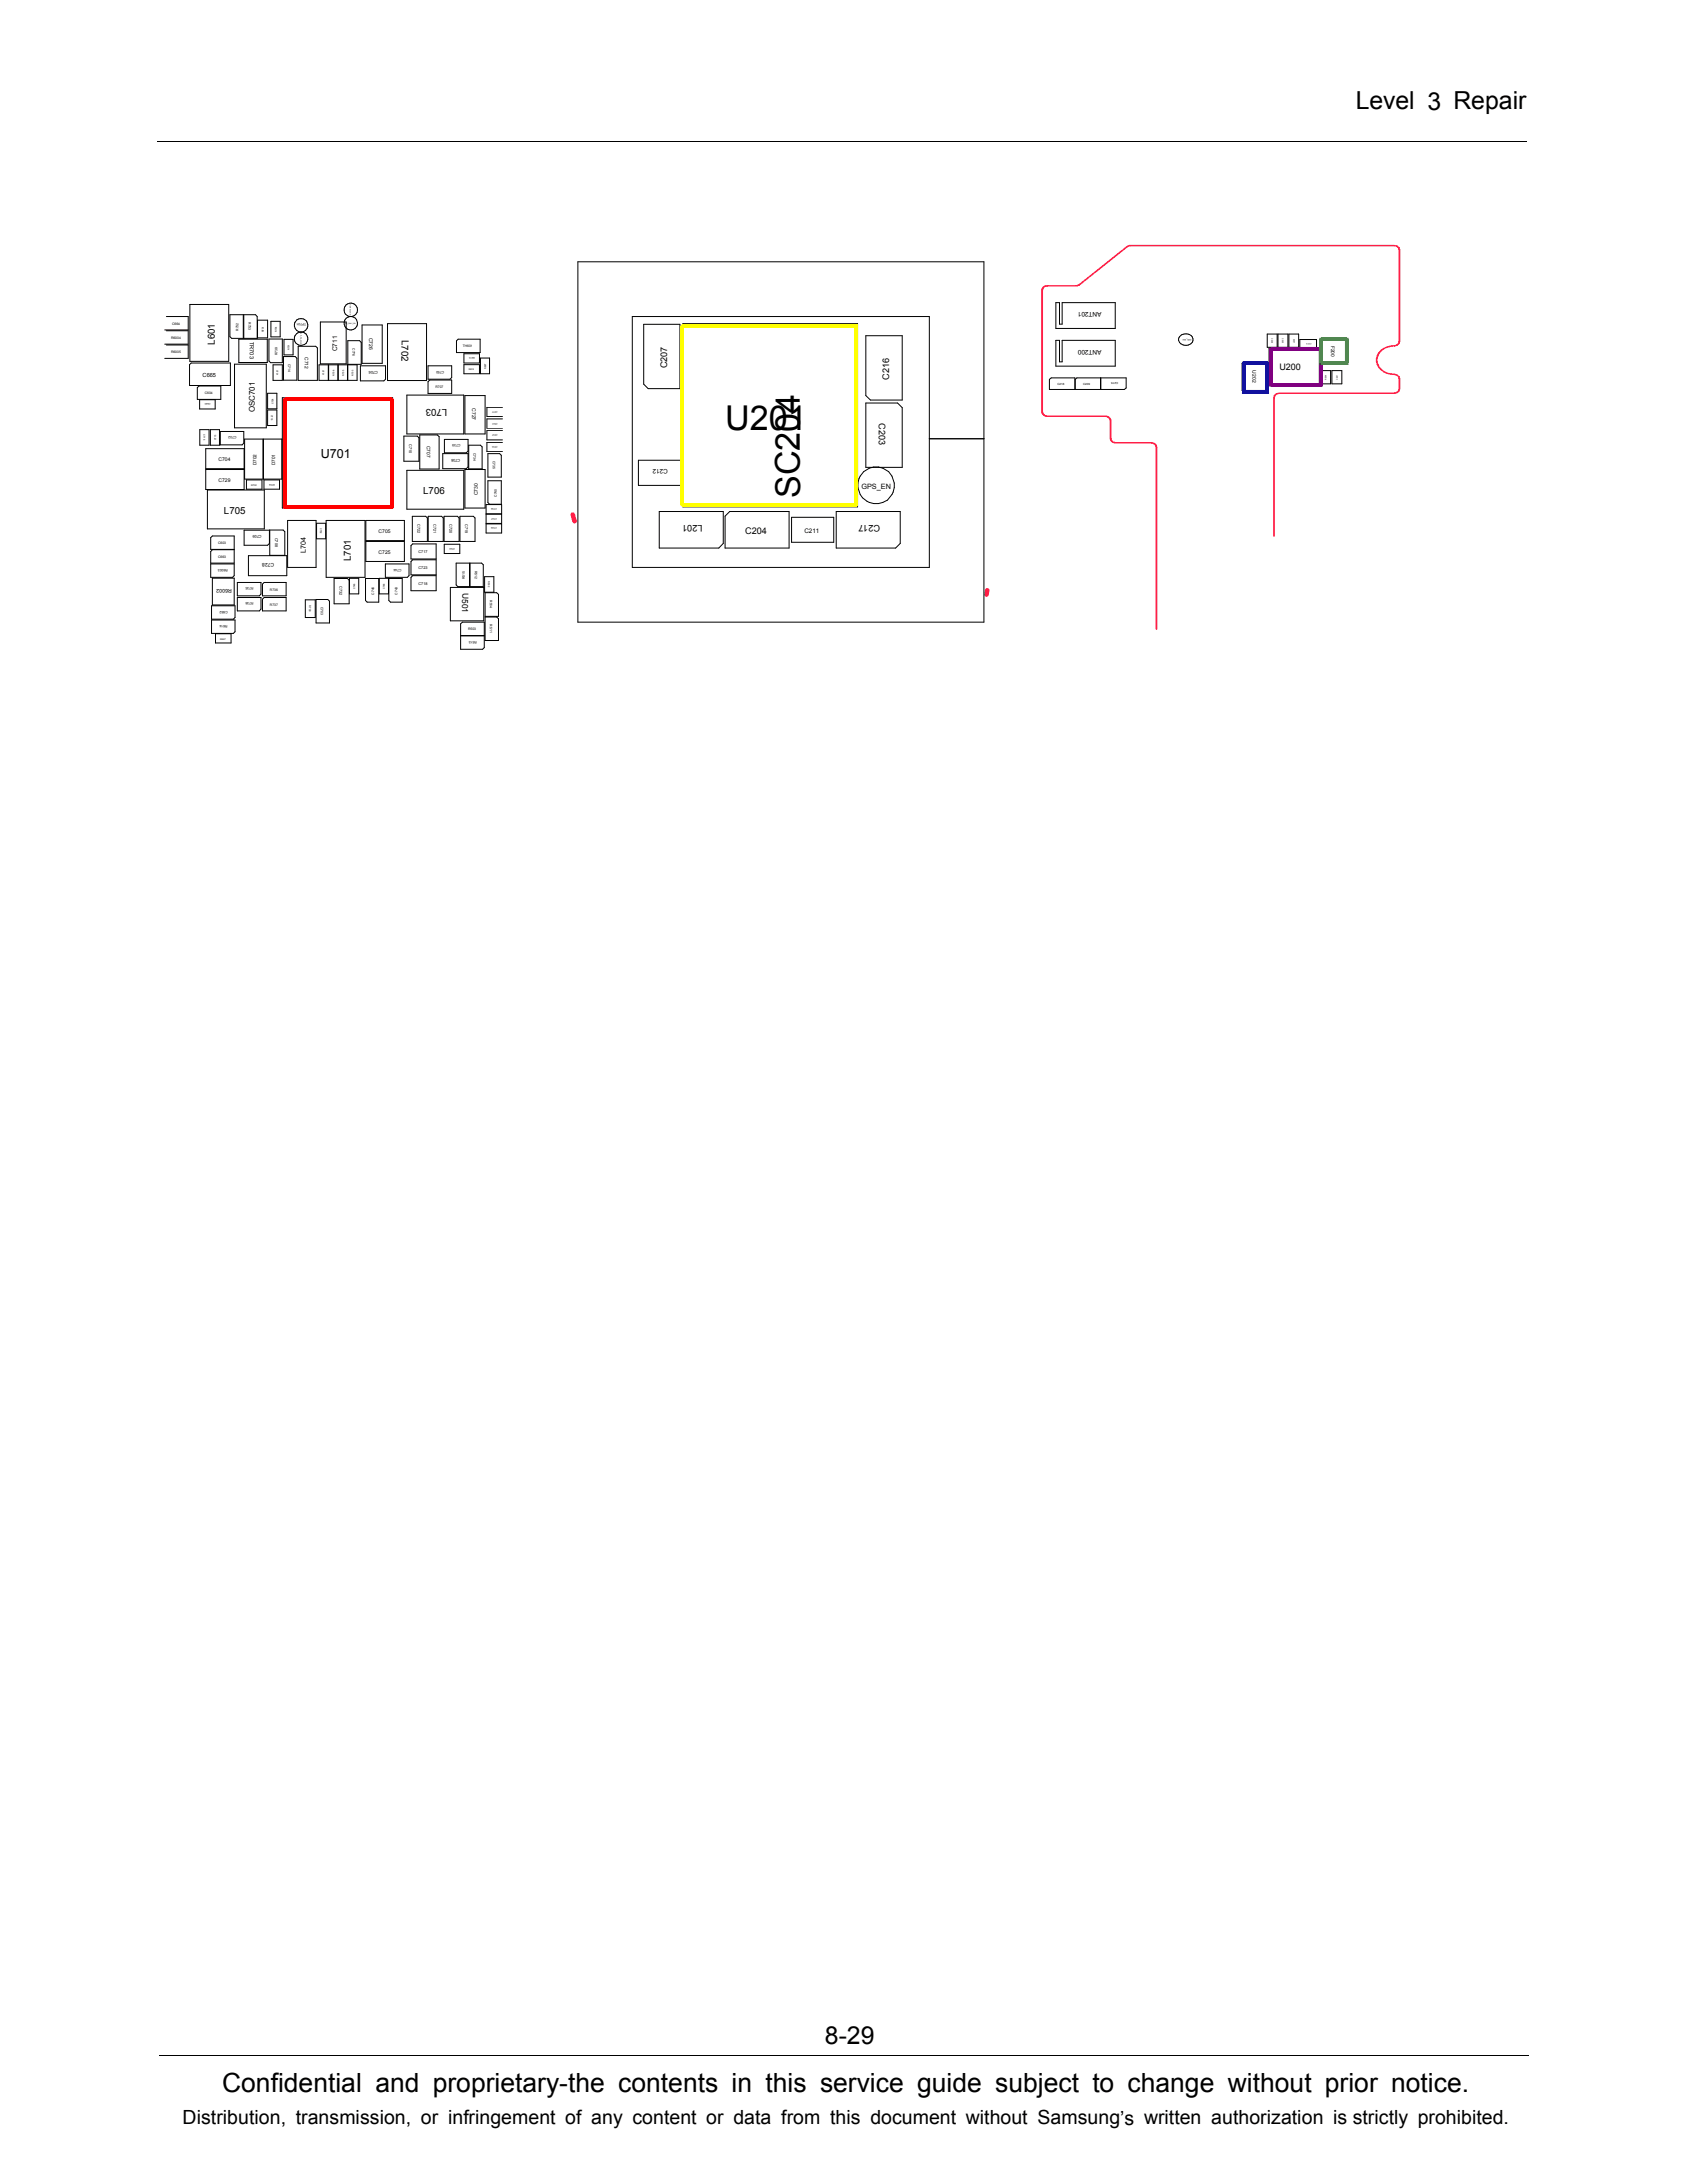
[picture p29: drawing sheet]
<svg xmlns="http://www.w3.org/2000/svg" width="216mm" height="279mm" viewBox="0 0 216 279" stroke-linecap="round" stroke-linejoin="round" font-family="sans-serif">
<defs><g id="words">
<g font-size="4.4">
<text x="92.8" y="55.1">U201</text>
<text x="102.4" y="63.8" transform="rotate(-90 102.4 63.8)">SC204</text>
</g>
<text font-size="3.4" x="28.4" y="267.7">Confidential and proprietary-the contents in this service guide subject to change without prior notice.</text>
<g font-size="3.2">
<text x="173.5" y="14">Level 3 Repair</text>
<text x="105.6" y="261.6">8-29</text>
</g>
<text font-size="2.5" x="23.4" y="271.9">Distribution, transmission, or infringement of any content or data from this document without Samsung’s written authorization is strictly prohibited.</text>
<text font-size="1.6" x="41.1" y="58.7">U701</text>
<g font-size="1.2">
<text x="27.5" y="44.1" transform="rotate(-90 27.5 44.1)">L601</text>
<text x="51.4" y="43.5" transform="rotate(90 51.4 43.5)">L702</text>
<text x="85.4" y="47.2" transform="rotate(-90 85.4 47.2)">C207</text>
<text x="57.2" y="52.4" transform="rotate(-180 57.2 52.4)">L703</text>
<text x="113.8" y="48.6" transform="rotate(-90 113.8 48.6)">C216</text>
<text x="112.5" y="54.2" transform="rotate(90 112.5 54.2)">C203</text>
<text x="28.7" y="65.7">L705</text>
<text x="54.2" y="63.2">L706</text>
<text x="44.9" y="71.8" transform="rotate(-90 44.9 71.8)">L701</text>
<text x="89.9" y="67.1" transform="rotate(-180 89.9 67.1)">L201</text>
<text x="95.4" y="68.3">C204</text>
<text x="112.6" y="67.1" transform="rotate(-180 112.6 67.1)">C217</text>
</g>
<g font-size="1.1">
<text x="163.7" y="47.4">U200</text>
<text x="59.2" y="75.9" transform="rotate(90 59.2 75.9)">U501</text>
</g>
<text font-size="1" x="32.6" y="52.7" transform="rotate(-90 32.6 52.7)">OSC701</text>
<g font-size=".9">
<text x="110.2" y="62.5">GPS_EN</text>
<text x="39.1" y="70.7" transform="rotate(-90 39.1 70.7)">L704</text>
</g>
<g font-size=".8">
<text x="141" y="39.9" transform="rotate(-180 141 39.9)">ANT201</text>
<text x="43.1" y="45" transform="rotate(-90 43.1 45)">C711</text>
<text x="141" y="44.7" transform="rotate(-180 141 44.7)">ANT200</text>
<text x="85.5" y="60.1" transform="rotate(-180 85.5 60.1)">C212</text>
<text x="103" y="68.2">C211</text>
</g>
<g font-size=".7">
<text x="32" y="43.8" transform="rotate(90 32 43.8)">TR703</text>
<text x="25.9" y="48.2">C665</text>
<text x="29.7" y="75.3" transform="rotate(-180 29.7 75.3)">R6002</text>
</g>
<g font-size=".6">
<text x="39" y="45.7" transform="rotate(90 39 45.7)">C712</text>
<text x="47.2" y="43.2" transform="rotate(90 47.2 43.2)">C726</text>
<text x="160.3" y="47.4" transform="rotate(90 160.3 47.4)">U202</text>
<text x="170.3" y="44.2" transform="rotate(90 170.3 44.2)">F200</text>
<text x="60.4" y="52.3" transform="rotate(90 60.4 52.3)">C727</text>
<text x="28" y="59">C704</text>
<text x="32.8" y="59.5" transform="rotate(-90 32.8 59.5)">D702</text>
<text x="35.2" y="59.5" transform="rotate(-90 35.2 59.5)">D701</text>
<text x="54.6" y="57" transform="rotate(90 54.6 57)">C707</text>
<text x="28" y="61.7">C729</text>
<text x="61.2" y="63.4" transform="rotate(-90 61.2 63.4)">C730</text>
<text x="48.5" y="70.9">C725</text>
<text x="48.5" y="68.2">C705</text>
<text x="35.1" y="72" transform="rotate(-180 35.1 72)">C728</text>
</g>
<g font-size=".5">
<text x="48.4" y="47.5" transform="rotate(-180 48.4 47.5)">C706</text>
<text x="52.4" y="56.8" transform="rotate(90 52.4 56.8)">C710</text>
<text x="58.9" y="58.7" transform="rotate(-180 58.9 58.7)">C738</text>
<text x="33.5" y="68.5" transform="rotate(-180 33.5 68.5)">C709</text>
<text x="35.2" y="68.8" transform="rotate(90 35.2 68.8)">C708</text>
<text x="53.4" y="67.1" transform="rotate(90 53.4 67.1)">C722</text>
<text x="53.6" y="70.8">C717</text>
<text x="55.5" y="67.1" transform="rotate(90 55.5 67.1)">C721</text>
<text x="57.5" y="67.1" transform="rotate(90 57.5 67.1)">C720</text>
<text x="59.5" y="67.1" transform="rotate(90 59.5 67.1)">C719</text>
<text x="43.4" y="75" transform="rotate(90 43.4 75)">C732</text>
<text x="53.6" y="74.9">C718</text>
<text x="53.6" y="72.8">C723</text>
</g>
<g font-size=".4">
<text x="22" y="41.6">C664</text>
<text x="31.8" y="41.2" transform="rotate(90 31.8 41.2)">R733</text>
<text x="39.2" y="41.4" transform="rotate(-180 39.2 41.4)">TP701</text>
<text x="21.9" y="43.4">R6004</text>
<text x="21.9" y="45.2">R6005</text>
<text x="30.5" y="42.4" transform="rotate(-90 30.5 42.4)">R732</text>
<text x="35.5" y="45.5" transform="rotate(-90 35.5 45.5)">R739</text>
<text x="36.9" y="46.6" transform="rotate(90 36.9 46.6)">C714</text>
<text x="45.1" y="44.6" transform="rotate(90 45.1 44.6)">C776</text>
<text x="56.9" y="47.4" transform="rotate(-180 56.9 47.4)">C750</text>
<text x="59.2" y="44.5">TH601</text>
<text x="26.2" y="50.4">C604</text>
<text x="55.7" y="49.7">R707</text>
<text x="135.3" y="49.3">C218</text>
<text x="138.6" y="49.3">C209</text>
<text x="143.1" y="48.9" transform="rotate(-180 143.1 48.9)">C215</text>
<text x="30.3" y="55.8" transform="rotate(-180 30.3 55.8)">C702</text>
<text x="58.9" y="56.9" transform="rotate(-180 58.9 56.9)">C739</text>
<text x="60.6" y="57.9" transform="rotate(90 60.6 57.9)">C734</text>
<text x="63.1" y="59" transform="rotate(90 63.1 59)">C735</text>
<text x="63.6" y="63.6" transform="rotate(-90 63.6 63.6)">C740</text>
<text x="27.9" y="69.6">C603</text>
<text x="27.9" y="71.4">C663</text>
<text x="29.2" y="72.8" transform="rotate(-180 29.2 72.8)">R6003</text>
<text x="32.4" y="77.1" transform="rotate(-180 32.4 77.1)">R738</text>
<text x="32.4" y="75.1" transform="rotate(-180 32.4 75.1)">R735</text>
<text x="34.5" y="75.6">R736</text>
<text x="34.5" y="77.5">R737</text>
<text x="41.1" y="77.7" transform="rotate(90 41.1 77.7)">C703</text>
<text x="47.9" y="76.1" transform="rotate(-90 47.9 76.1)">C745</text>
<text x="50.9" y="76.1" transform="rotate(-90 50.9 76.1)">C743</text>
<text x="51.4" y="72.8" transform="rotate(-180 51.4 72.8)">C744</text>
<text x="59.5" y="74.1" transform="rotate(-90 59.5 74.1)">R515</text>
<text x="60.7" y="73" transform="rotate(90 60.7 73)">R512</text>
<text x="62.7" y="76.8" transform="rotate(90 62.7 76.8)">R514</text>
<text x="29.1" y="80" transform="rotate(-180 29.1 80)">R614</text>
<text x="29.1" y="78.1" transform="rotate(-180 29.1 78.1)">C662</text>
<text x="59.9" y="80.7">R503</text>
<text x="61" y="82" transform="rotate(-180 61 82)">R513</text>
<text x="62.7" y="79.9" transform="rotate(90 62.7 79.9)">R511</text>
</g>
<g font-size=".3">
<text x="33.8" y="42.5" transform="rotate(-90 33.8 42.5)">R731</text>
<text x="35.4" y="47.3" transform="rotate(90 35.4 47.3)">C701</text>
<text x="35.4" y="42.5" transform="rotate(-90 35.4 42.5)">R734</text>
<text x="37.1" y="44.8" transform="rotate(-90 37.1 44.8)">R701</text>
<text x="41.3" y="47.3" transform="rotate(90 41.3 47.3)">C731</text>
<text x="60" y="47.4">R612</text>
<text x="60.7" y="45.7" transform="rotate(-180 60.7 45.7)">R613</text>
<text x="62.2" y="47.2" transform="rotate(-90 62.2 47.2)">R697</text>
<text x="152.5" y="43.3" transform="rotate(-180 152.5 43.3)">GPS_200</text>
<text x="162.7" y="43.3" transform="rotate(90 162.7 43.3)">C206</text>
<text x="164.1" y="43.3" transform="rotate(90 164.1 43.3)">C205</text>
<text x="165.7" y="43.9" transform="rotate(-90 165.7 43.9)">L200</text>
<text x="167.8" y="43.9" transform="rotate(-180 167.8 43.9)">C213</text>
<text x="26.9" y="51.6" transform="rotate(-180 26.9 51.6)">C640</text>
<text x="34.7" y="53.1" transform="rotate(90 34.7 53.1)">C716</text>
<text x="35" y="51.7" transform="rotate(-90 35 51.7)">C724</text>
<text x="42.8" y="48.1" transform="rotate(-90 42.8 48.1)">R706</text>
<text x="44" y="48.1" transform="rotate(-90 44 48.1)">R705</text>
<text x="45.3" y="48.1" transform="rotate(-90 45.3 48.1)">R703</text>
<text x="63.7" y="52.6" transform="rotate(-180 63.7 52.6)">C777</text>
<text x="169.8" y="48.6" transform="rotate(-90 169.8 48.6)">R204</text>
<text x="171.2" y="48.6" transform="rotate(-90 171.2 48.6)">C201</text>
<text x="26" y="55.6" transform="rotate(90 26 55.6)">C715</text>
<text x="27.6" y="56.4" transform="rotate(-90 27.6 56.4)">C713</text>
<text x="63.7" y="54.1" transform="rotate(-180 63.7 54.1)">C741</text>
<text x="63.7" y="57.1" transform="rotate(-180 63.7 57.1)">C733</text>
<text x="63.7" y="55.6" transform="rotate(-180 63.7 55.6)">C737</text>
<text x="32.2" y="62.1">R702</text>
<text x="35.2" y="61.9" transform="rotate(-180 35.2 61.9)">R704</text>
<text x="63.6" y="65" transform="rotate(-180 63.6 65)">C736</text>
<text x="41" y="67.6" transform="rotate(90 41 67.6)">C752</text>
<text x="58.2" y="70.1" transform="rotate(-180 58.2 70.1)">C742</text>
<text x="63.6" y="66.3" transform="rotate(-180 63.6 66.3)">C747</text>
<text x="63.6" y="67.5" transform="rotate(-180 63.6 67.5)">C749</text>
<text x="39.6" y="77.5" transform="rotate(90 39.6 77.5)">R700</text>
<text x="45.5" y="75.4" transform="rotate(-90 45.5 75.4)">C746</text>
<text x="49.3" y="75.4" transform="rotate(-90 49.3 75.4)">C748</text>
<text x="62.5" y="74.4" transform="rotate(90 62.5 74.4)">R502</text>
<text x="28.2" y="81.9">R667</text>
</g>
<g font-size=".2">
<text x="44.2" y="41.5">AP_PMIC_EN</text>
<text x="38.4" y="42.7" transform="rotate(90 38.4 42.7)">AP_PS_HOLD</text>
</g>
</g></defs>
<g fill="none" stroke="#000" stroke-width=".13">
<path d="M20.2 18.1h175.3M24.3 39h5v7.2h-5zM74 33.5h51.9v46.1h-51.9zM135.1 38.7h.5v2.8h.3v-2.8h6.8v3.3h-7.6zM21.3 40.5h2.8v1.7h-3M21.3 42.3h2.8v1.7h-3M21.3 44.2h2.8v1.7h-3M24.3 46.7l.2-.2h5v2.8h-5.2zM25.5 49.4h2.8v1.7h-3v-1.5zM25.5 51.2h2v1.1h-2zM25.6 55h1.2v2h-1.2zM26.3 57.4h4.9v2.6h-4.9z"/>
<path d="M26.9 55h1.2v2h-1.2zM28.2 55.2h3v1.5l-.2 .2h-2.8zM29.4 40.3h1.7v3h-1.4l-.3-.2zM30 46.6h4.1v8.2h-4.1zM30.6 43.4h3.6v3h-3.6zM31.2 40.3h1.5l.2 .2v2.8h-1.7zM31.3 56.2h2.4v5.1h-2.4zM33 41h1.2v2.2h-1.2zM33.7 56.2h2.4v5.1h-2.4zM34.2 50.3h1.2v2h-1.2zM34.2 52.5h1.2v2h-1.2zM34.4 43.4h1.7v3h-1.5l-.2-.2z"/>
<path d="M34.7 41.1h1.2v2h-1.2zM34.9 46.7h1.2v2h-1.2zM36.1 50.9h14.1v14.1h-14.1zM36.3 45.6h1.5l.2 .2v2.9h-1.7zM36.3 43.4h1.2v2h-1.2zM38.2 44.3h2.2l.2 .2v4.2h-2.4zM38.4 42.5h.2M38.6 42.5a.86 .86 0 0 0 .7-1.3 .86 .86 0 0 0-1.5 0 .86 .86 0 0 0 .6 1.3M38.6 42.5a.85 .85 0 0 1 .6 1.3 .85 .85 0 0 1-1.4 0 .85 .85 0 0 1 .6-1.3M40.8 46.7h1.2v2h-1.2zM41 41.2h3.3v5.4h-3.3zM42.1 46.7h1.1v2h-1.1z"/>
<path d="M43.3 46.7h1.2v2h-1.2zM44.5 46.7h1.2v2h-1.2zM44.5 43.6h1.5l.2 .2v2.8h-1.7zM44.8 40.5h.2M44.8 40.5a.86 .86 0 0 1-.6-1.3 .86 .86 0 0 1 1.4 0 .86 .86 0 0 1-.6 1.3M45 40.5a.86 .86 0 0 1 .6 1.3 .86 .86 0 0 1-1.4 0 .86 .86 0 0 1 .6-1.3M46.1 46.8h3.2v1.7l-.2 .2h-3zM46.3 41.6h2.6v4.9h-2.6zM49.6 41.4h5v7.3h-5zM51.7 55.8h1.7l.2 .2v3h-1.9zM52.1 50.6h7.3v4.9h-7.3zM53.7 55.7h2.3l.2 .2v4.1h-2.5z"/>
<path d="M54.8 48.9l.2-.3h2.8v1.8h-3zM54.8 46.8h3v1.5l-.2 .2h-2.8zM56.7 58.1h3.2v1.7l-.2 .2h-3zM56.9 56.2h3v1.5l-.2 .3h-2.8zM58.4 43.6l.2-.2h2.8v1.7h-3zM59.4 46.7h2v1.1h-2zM59.4 45.3h2v1.2h-2zM59.5 50.6h2.6v4.9h-2.6zM60 57h1.5l.2 .2v2.8h-1.7zM61.5 45.8h1.2v2h-1.2zM62.4 58.1h1.5l.3 .2v2.8h-1.8zM64.3 52.1h-2v1.2h2"/>
<path d="M64.3 53.6h-2v1.2h2M64.3 55.1h-2v1.2h2M64.3 56.6h-2v1.2h2M80.9 40.5h38v32.1h-38zM81.7 58.9h5.4v3.2h-5.4zM82.4 41.5h4.6v8.2h-4l-.6-.5zM87.4 41.4h22.3v23.5h-22.3zM110.8 43h4.7v8.2h-4.1l-.6-.6zM110.8 51.6h4.1l.6 .6v7.6h-4.7zM118.9 56.2h7M134.3 48.6l.2-.2h3.1v1.4h-3.3zM135.1 43.6h.5v2.7h.3v-2.7h6.8v3.3h-7.6z"/>
<path d="M137.6 48.6l.2-.2h3v1.4h-3.2zM140.9 48.4h3.2v1.3l-.2 .1h-3zM151 43.1a.95 .95 0 0 1 1-.4 .95 .95 0 0 1 .7 .9 .95 .95 0 0 1-1 .6 .95 .95 0 0 1-.9-.8zM159 46.5h3.2v3.5h-3.2zM162.2 42.8h1.2v1.7l-1.2-.1zM162.4 44.6h6.4v4.5h-6.4zM163.6 42.8h1.2v1.7l-1.2-.1zM165 42.8h1.2v1.7l-1.2-.1zM166.3 43.5h2.2v1h-2.2zM169 47.4h1.3v1.7h-1.3zM169.1 43.5h3.1v3h-3.1zM170.5 47.4h1.2v1.7h-1.2z"/>
<path d="M26.3 60.1h4.9v2.6h-4.9zM26.5 62.7h7.3v5h-7.3zM27 68.8l.2-.2h2.8v1.7h-3zM27 72.2h3v1.5l-.2 .2h-2.8zM27.1 77.5h3v1.5l-.2 .2h-2.8zM27.1 79.4h3v1.5l-.2 .2h-2.8zM27.2 70.4h2.8v1.7h-3v-1.5zM27.2 74h2.8v3.4h-2.8zM30.4 74.5h3v1.5l-.2 .3h-2.8zM30.4 76.5h3v1.5l-.2 .2h-2.8zM31.2 67.9h3.3v1.7l-.3 .2h-3zM31.5 61.4h2v1.2h-2z"/>
<path d="M31.8 71.1h4.9v2.6h-4.9zM33.6 76.7l.2-.2h2.8v1.7h-3zM33.6 74.8l.2-.3h2.8v1.8h-3zM33.8 61.4h2v1.2h-2zM34.5 67.8h1.7l.2 .3v3h-1.9zM36.8 66.6h3.6v6h-3.6zM39.1 76.8h1.2v2.2h-1.2zM40.4 76.7h1.6l.2 .2v2.8h-1.8zM40.5 67h1.2v2h-1.2zM41.7 66.6h5v7.3h-5zM42.8 74h1.7l.2 .3v3h-1.9zM44.7 74h1.2v2h-1.2z"/>
<path d="M46.8 74h1.7v3.1h-1.5l-.2-.2zM46.8 66.6h5v2.6h-5zM46.8 69.3h5v2.6h-5zM48.5 74h1.2v2h-1.2zM49.3 72.2h3v1.5l-.2 .2h-2.8zM49.8 74h1.7v3.1h-1.5l-.2-.2zM52.1 60.2h7.3v5h-7.3zM52.6 69.8l.2-.2h3v1.9h-3.2zM52.8 66.1h1.7l.2 .2v3h-1.9zM52.8 73.7h3v1.9h-3.2v-1.7zM52.8 71.6h3v2h-3.2v-1.7zM54.8 66.1h1.7l.2 .2v3h-1.9z"/>
<path d="M56.8 66.1h1.7l.3 .2v3h-2zM56.9 69.7h1.9v1.1h-1.9zM57.6 75.2h4.3v4.3h-4.3zM58.4 72.1h1.7v3h-1.5l-.2-.2zM58.9 66.1h1.7l.2 .2v3h-1.9zM58.9 79.8l.3-.2h2.8v1.7h-3.1zM59.5 60.1h2.6v4.9h-2.6zM60.2 72.1h1.4l.2 .2v2.8h-1.6zM62 73.8h1.2v2h-1.2zM62.1 75.9h1.5l.2 .2v2.8h-1.7zM62.1 79h1.5l.2 .2v2.8h-1.7zM62.2 64.6h2v1.2h-2z"/>
<path d="M62.2 65.8h2v1.2h-2zM62.2 67.1h2v1.1h-2zM62.4 61.5h1.8v3h-1.5l-.3-.2zM84.4 65.5h8.2v4.1l-.6 .5h-7.6zM92.8 66.1l.6-.6h7.6v4.6h-8.2zM101.3 66.2h5.4v3.2h-5.4zM107 65.5h8.2v4.1l-.6 .5h-7.6zM27.6 81.1h2v1.2h-2zM58.9 81.4h3.1v1.5l-.2 .2h-2.9zM20.4 263h175.3"/>
<circle cx="112.1" cy="62.1" r="2.35"/>
</g>
<path d="M73.3 65.8l.2 .9M126.3 75.5v.6" fill="none" stroke="#ff1e46" stroke-width=".58"/>
<path d="M142 53.5l.1 .3v2.3a.59 .59 0 0 0 .7 .6h4.5a.66 .66 0 0 1 .7 .5v23.3M142 53.5l-.6-.2h-7.3a.67 .67 0 0 1-.7-.6v-15.6a.63 .63 0 0 1 .7-.5h3.6l.4-.1 6.1-4.9 .3-.2h33.9l.4 .1 .2 .2 .1 .3v11.7a.85 .85 0 0 1-1.1 .6 1.79 1.79 0 0 0-1.5 2.7 2.33 2.33 0 0 0 2 .9l.5 .3 .1 .3v1.3l-.1 .3-.2 .2h-.4h-14.7l-.3 .1-.3 .2-.1 .3v17.7" fill="none" stroke="#ff1e46" stroke-width=".2"/>
<g fill="#f00">
<path d="M49.9 51.1h.4v-.2h-.2v.4h-.2z" fill-rule="evenodd"/>
<path d="M49.9 64.7h.2v.4h.2v-.2h-.4z" fill-rule="evenodd"/>
<path d="M36.5 64.7h.2v.2h-.4v.2h.2z" fill-rule="evenodd"/>
<path d="M36.3 50.9v.2h.4v.2h-.2v-.4z" fill-rule="evenodd"/>
</g>
<path d="M36.5 51.1h13.6M36.5 51.1v13.8M50.1 51.1v13.8M36.5 64.9h13.6" fill="none" stroke="#f00" stroke-width=".4"/>
<g fill="#00f">
<path d="M162 46.5h.4v-.2h-.2v.4h-.2z" fill-rule="evenodd"/>
<path d="M162 50h.2v.4h.2v-.2h-.4z" fill-rule="evenodd"/>
<path d="M159.1 50h.2v.2h-.4v.2h.2z" fill-rule="evenodd"/>
<path d="M158.9 46.3v.2h.4v.2h-.2v-.4z" fill-rule="evenodd"/>
</g>
<path d="M159.1 46.5h3.1v3.7h-3.1z" fill="none" stroke="#00f" stroke-width=".4"/>
<g fill="#ff0">
<path d="M109.4 41.7h.4v-.2h-.2v.4h-.2z" fill-rule="evenodd"/>
<path d="M109.4 64.4h.2v.4h.2v-.2h-.4z" fill-rule="evenodd"/>
<path d="M87.3 64.4h.2v.2h-.4v.2h.2z" fill-rule="evenodd"/>
<path d="M87.1 41.5v.2h.4v.2h-.2v-.4z" fill-rule="evenodd"/>
</g>
<path d="M87.3 41.7h22.3M87.3 41.7v22.9h22.3v-22.9" fill="none" stroke="#ff0" stroke-width=".4"/>
<g fill="#800080">
<path d="M168.9 44.7h.4v-.2h-.2v.4h-.2z" fill-rule="evenodd"/>
<path d="M168.9 49.1h.2v.4h.2v-.2h-.4z" fill-rule="evenodd"/>
<path d="M162.6 49.1h.3v.2h-.4v.2h.1z" fill-rule="evenodd"/>
<path d="M162.5 44.5v.2h.4v.2h-.3v-.4z" fill-rule="evenodd"/>
</g>
<path d="M162.6 49.3h6.5M162.6 44.7h6.5M162.7 44.7v4.6M169.1 44.7v4.6" fill="none" stroke="#800080" stroke-width=".4"/>
<g fill="#009300">
<path d="M172.2 43.4h.4v-.2h-.2v.4h-.2z" fill-rule="evenodd"/>
<path d="M172.2 46.3h.2v.4h.2v-.2h-.4z" fill-rule="evenodd"/>
<path d="M169.1 46.3h.2v.2h-.4v.2h.2z" fill-rule="evenodd"/>
<path d="M168.9 43.2v.2h.4v.2h-.2v-.4z" fill-rule="evenodd"/>
</g>
<path d="M172.4 43.4v3.1M172.4 43.4h-3.3v3.1h3.3" fill="none" stroke="#009300" stroke-width=".4"/>
<use href="#words"/>
</svg>
